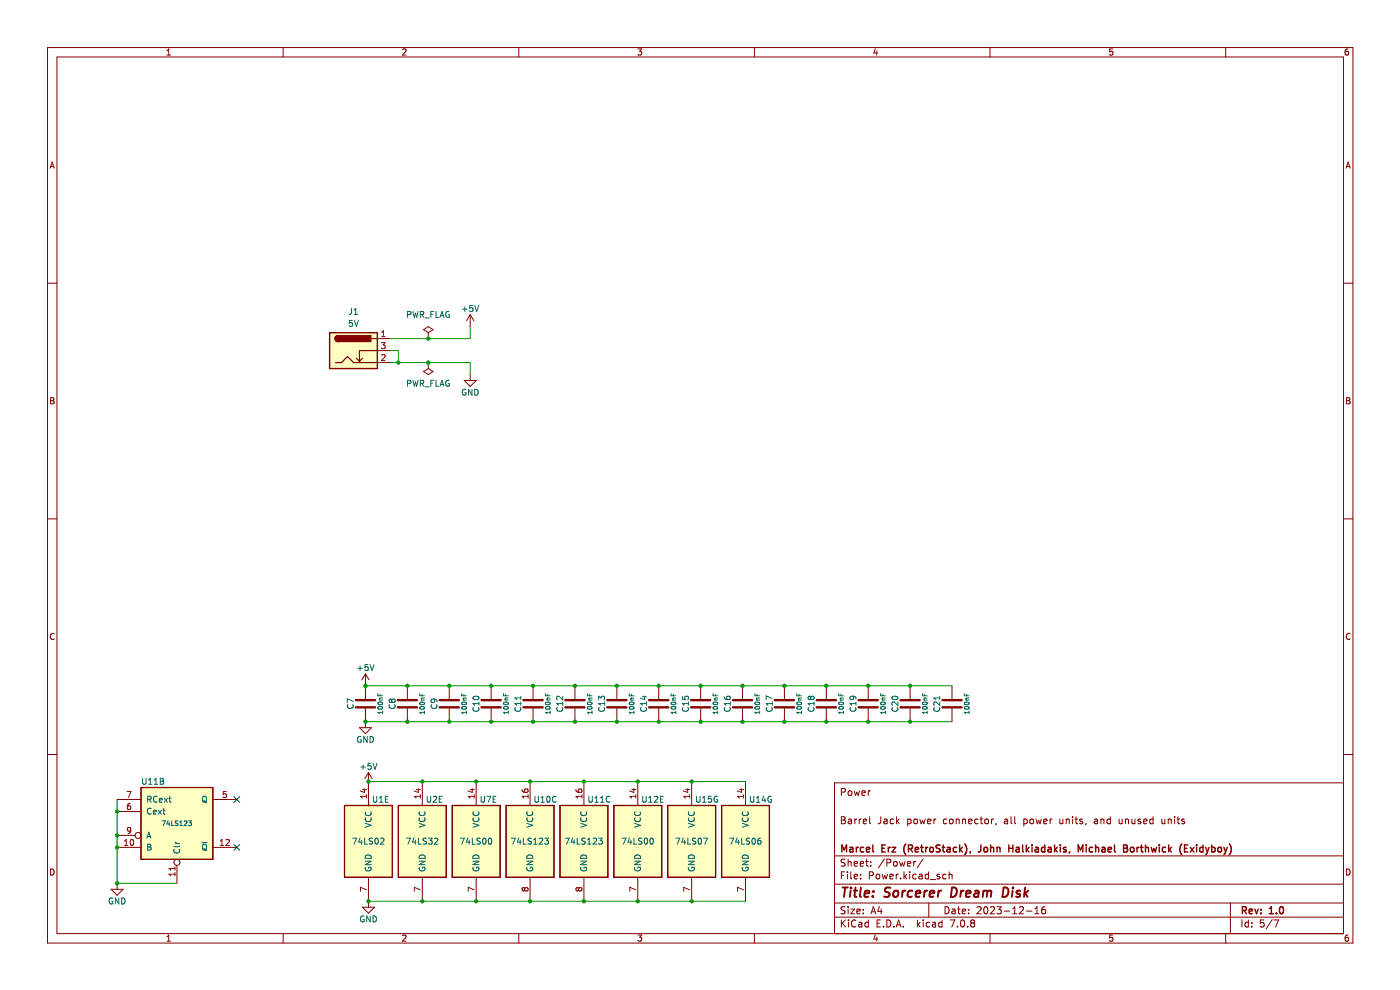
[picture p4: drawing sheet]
<svg xmlns="http://www.w3.org/2000/svg" width="297mm" height="210mm" viewBox="0 0 297 210" stroke-linecap="round" stroke-linejoin="round" font-family="sans-serif">
<g fill="none" stroke="#840000" stroke-width=".21">
<path d="M10.1 10.1h276.9v189.9h-276.9zM12.1 12.1h272.9v185.9h-272.9zM35.4 11.7h.8M35.4 10.8l.4-.4v1.3M60.1 10.1v2M85.4 10.5l.5-.1 .2 .4-.8 .9h.8M110.1 10.1v2M135.3 10.4h.8l-.4 .5 .4 .1v.6l-.2 .1-.6-.1M160 10.1v2M185.7 10.3l-.3 .9h.8M186 10.8v.9M210 10.1v2"/>
<path d="M236 10.4h-.6v.6l.6-.1v.7l-.1 .1-.5-.1M260 10.1v2M286 10.4h-.4l-.2 .3v.7l.2 .3 .4-.1v-.7h-.4l-.2 .2M10.6 35.7l.5-1.3 .4 1.3M10.8 35.3h.6M285.6 35.7l.4-1.3 .4 1.3M285.7 35.3h.6M10.1 60.1h2M285 60.1h2M10.7 84.4h.5l.2 .2-.2 .4 .2 .1 .1 .3-.3 .3h-.5zM10.7 85h.5M285.7 84.4h.4l.3 .2-.3 .4 .3 .1v.3l-.2 .3h-.5z"/>
<path d="M285.7 85h.4M10.1 110.1h2M285 110.1h2M11.5 134.5a.58 .58 0 0 0-.8 .5 .58 .58 0 0 0 .8 .5M286.4 134.5a.58 .58 0 0 0-.8 .5 .58 .58 0 0 0 .8 .5M10.1 160.1h2M178.5 168h.7l.2-.3-.1-.3-.8-.2v1.5M178.5 173.2h.5l.3 .3-.3 .5 .3 .1 .1 .4-.3 .2h-.6zM178.5 174h.5M180 173.8h.6v.9M180 167.9l.2-.2 .4 .2 .1 .6-.1 .2h-.4l-.2-.1zM180.6 174.1l-.5 .1-.2 .2 .2 .3h.5"/>
<path d="M181.2 167.7l.3 1 .3-.7 .3 .7 .2-1M181.3 173.7v1M181.8 173.7l-.5 .3M182.3 173.7v1M182.7 173.7l-.4 .3M182.8 168.2l.8-.1-.1-.3-.4-.1-.3 .3 .1 .7h.6M183.1 174.2l.7-.1v-.3l-.5-.1-.2 .3 .1 .7h.6M184.2 167.7v1M184.5 173.2v1.3l.2 .2M184.6 167.7l-.4 .3M186.8 173.2v1.3l-.5 .2M187.6 173.8h.5l.1 .9"/>
<path d="M188.2 174.1l-.5 .1-.2 .2 .2 .3h.5M189.6 173.8l-.5-.1-.3 .3 .2 .7h.6M190.2 173.2v1.5M190.3 174.2l.5 .5M190.8 173.7l-.6 .6M192.6 173.8l.4-.1 .3 .3-.2 .7h-.5M192.6 173.7v1.5M193.9 173.9l.2-.2 .5 .2v.6l-.1 .2h-.4l-.2-.1zM195.1 173.7l.3 1 .3-.7 .3 .7 .3-1M196.8 174.2l.7-.1-.1-.3-.4-.1-.2 .3v.7h.6M198.1 173.7v1M198.6 173.7l-.5 .3"/>
<path d="M200.8 173.8l-.4-.1-.3 .3 .2 .7h.5M201.5 173.9l.2-.2 .4 .2 .1 .6-.1 .2h-.4l-.2-.1zM202.8 173.9l.3-.2 .3 .1 .1 .9M202.8 173.7v1M204.2 173.9l.2-.2 .4 .1v.9M204.2 173.7v1M205.5 174.2l.7-.1-.1-.3-.4-.1-.2 .3 .1 .7h.5M207.5 173.8l-.4-.1-.3 .3 .1 .7h.6M207.9 173.7h.6M208.1 173.2v1.3l.4 .2M209.1 173.8l.3-.1 .3 .3v.5l-.3 .2h-.3l-.2-.2zM210.3 173.7v1"/>
<path d="M210.8 173.7l-.5 .3M211.3 174.7l-.1 .3M213.1 173.8h.6l.1 .9M213.8 174.1l-.5 .1-.2 .2 .2 .3h.5M214.5 173.2v1.3l.2 .2M215.3 173.2v1.3l.2 .2M217.2 173.8l.4-.1 .3 .3-.1 .7h-.6M217.2 173.7v1.5M218.6 173.8l.4-.1 .3 .3v.5l-.3 .2h-.4l-.1-.2zM219.8 173.7l.3 1 .2-.7 .3 .7 .3-1M221.4 174.2l.7-.1v-.3l-.5-.1-.2 .3 .1 .7h.6M222.8 173.7v1"/>
<path d="M223.2 173.7l-.4 .3M224.8 173.7l.1 1h.4l.2-.1M225.5 173.7v1M226.2 173.9l.2-.2 .4 .1v.9M226.2 173.7v1M227.6 173.2v.2M227.6 173.7v1M228.1 173.7h.5M228.3 173.2v1.3l.3 .2M229.6 173.8l-.3-.1-.2 .3v.2l.5 .1v.4h-.5M230.4 174.7l-.1 .3M232.2 173.8h.6v.9"/>
<path d="M232.8 174.1l-.5 .1-.2 .2 .2 .3h.5M233.6 173.9l.2-.2 .3 .1 .1 .9M233.6 173.7v1M235.5 173.8l-.4-.1-.3 .3 .2 .7h.5M235.5 173.2v1.5M237.4 173.7l.1 1h.3l.2-.1M238 173.7v1M238.8 173.9l.2-.2 .3 .1 .1 .9M238.8 173.7v1M240.1 173.7l.1 1h.3l.3-.1M240.8 173.7v1M242 173.8l-.4-.1-.2 .3 .1 .2 .5 .1v.4h-.6"/>
<path d="M242.6 174.2l.7-.1v-.3l-.5-.1-.2 .3 .1 .7h.6M244.6 173.8l-.4-.1-.3 .3 .1 .7h.6M244.6 173.2v1.5M246.5 173.7v1h.4l.2-.1M247.1 173.7v1M247.8 173.9l.2-.2 .4 .1 .1 .9M247.8 173.7v1M249.2 173.2v.2M249.2 173.7v1M249.7 173.7h.6M249.9 173.2v1.3l.4 .2M251.3 173.8l-.4-.1-.2 .3 .1 .2 .5 .1v.4h-.6"/>
<path d="M285 166.1h-108v31.9M285 160.1h2M10.7 184.3a.66 .66 0 0 1 .8 .7 .66 .66 0 0 1-.8 .6zM35.4 198.7l.4-.4v1.3M35.4 199.6h.8M60.1 198v2M85.4 198.5l.5-.2 .2 .4-.8 .9h.8M110.1 198v2M135.3 198.3h.8l-.4 .5 .4 .2v.5l-.2 .1-.6-.1M160 198v2M177 194.5h108M177 191.5h108"/>
<path d="M177 187.6h108M177 181.6h108M178.5 185.7h.5M178.5 195.1v1.5M178.7 195.8l.7 .8M179.2 184.9h-.7v1.5M179.3 192.4l-.6-.1-.2 .2v.4l.6 .3 .2 .3-.3 .3h-.6M179.3 182.3l-.6-.1-.2 .2v.4l.6 .3 .2 .4-.3 .2h-.6M179.4 195.1l-.9 .9M179.8 184.9v.2M179.8 185.4v1M179.9 182.9l.2-.2 .4 .1 .1 .9"/>
<path d="M179.9 182.2v1.5M179.9 192.3v.2M179.9 192.8v1M180 195.1v.2M180 195.6v1M180.5 192.8h.8l-.8 1h.8M180.5 184.9v1.3l.2 .2M181.2 183.2l.7-.1-.1-.3-.4-.1-.2 .3 .1 .7h.5M181.2 185.9l.7-.1-.1-.3-.4-.1-.2 .3 .1 .7h.5M181.6 195.3a.71 .71 0 0 0-1 .5 .71 .71 0 0 0 .7 .8l.3-.1M181.8 193.3l.7-.1-.1-.3-.4-.1-.2 .2v.8h.6M182.2 195.7h.6v.9"/>
<path d="M182.5 183.2l.7-.1-.1-.3-.4-.1-.2 .3 .1 .7h.5M182.6 186.3v.1M182.6 185.5v.2M182.8 196l-.5 .1-.2 .2 .2 .3h.5M183.1 193.7v.1M183.1 192.9v.1M183.6 182.7h.6M183.8 182.2v1.3l.4 .2M184.2 195.7l-.4-.1-.3 .3 .1 .7h.6M184.2 195.1v1.5M184.4 185.7h.7l.2-.3-.1-.3-.8-.2v1.5M184.7 183.6v.1"/>
<path d="M184.7 182.8v.2M184.8 193.8l.5-1.5 .5 1.5M184.9 193.4h.7M185.7 198.3l-.3 .9h.8M185.9 185.6l.2-.2 .5 .2v.6l-.1 .2h-.4l-.2-.1zM186 198.8v.8M186.1 195.8h.5M186.6 192.3l-.4 1h.9M186.8 195.1h-.7v1.5h.7M186.9 192.8v1M187.1 185.4l.3 1 .3-.7 .3 .7 .3-1M187.4 196.5v.1"/>
<path d="M187.6 182.2l-1.3 1.9M188.1 195.1a.76 .76 0 0 1 .9 .8 .76 .76 0 0 1-.9 .7zM188.1 183h.7l.2-.3-.1-.3-.8-.2v1.5M188.8 185.9l.7-.1-.1-.3-.4-.1-.2 .3v.7h.6M189.6 196.5v.1M189.6 182.9l.2-.2 .5 .2v.6l-.1 .2h-.4l-.2-.1zM190.1 196.6l.5-1.5 .5 1.5M190.1 185.4v1M190.3 196.2h.7M190.6 185.4l-.5 .3M190.8 182.7l.3 1 .3-.7 .3 .7 .3-1M191.1 186.3v.1"/>
<path d="M191.6 196.5v.1M191.8 184.9v1.5M191.9 185.9l.4 .5M192.3 185.4l-.5 .6M192.5 183.2l.7-.1-.1-.3-.4-.1-.2 .3 .1 .7h.5M193 184.9v.2M193 185.4v1M193.8 182.7v1M194.3 182.7l-.5 .3M194.3 185.5l-.4-.1-.3 .3 .2 .7h.5M194.6 195.1v1.5M194.8 196.1l.4 .5"/>
<path d="M195 185.5h.6v.9M195.2 195.6l-.6 .6M195.6 185.8l-.5 .1-.2 .2 .2 .3h.5M195.8 182.2l-1.2 1.9M195.8 195.1v.2M195.8 195.6v1M197 185.5l-.4-.1-.3 .3 .1 .7h.6M197 184.9v1.5M197 191.5v3M197.2 195.7l-.4-.1-.3 .3 .1 .7h.6M197.3 186.6h1.2M197.8 195.7h.6l.1 .9"/>
<path d="M198.5 196l-.5 .1-.2 .2 .2 .3h.5M199.3 185.5l-.3-.1-.2 .3v.2l.5 .1v.4h-.5M199.8 195.7l-.4-.1-.3 .3 .2 .7h.5M199.8 195.1v1.5M200.5 192.3a.76 .76 0 0 1 .9 .8 .76 .76 0 0 1-.9 .7zM200.7 185.5l-.4-.1-.3 .3 .1 .7h.6M201.3 184.9v1.5M201.3 185.6l.3-.2 .3 .1 .1 .9M201.6 195.1h1l-.7 1.5M202 192.9h.6v.9M202.6 193.2l-.5 .1-.2 .2 .2 .3h.5M203.1 192.8h.6"/>
<path d="M203.1 196.5v.1M203.3 192.3v1.3l.4 .2M203.9 195.3l.2-.2a.8 .8 0 0 1 .5 .8 .8 .8 0 0 1-.5 .7l-.3-.5zM204.1 193.3l.7-.1v-.3l-.5-.1-.2 .2 .1 .8h.6M205.3 196.5v.1M205.5 193.7v.1M205.5 192.9v.1M206.2 195.8l-.3 .3 .1 .4 .2 .1h.4l.2-.3-.1-.4-.2-.1M206.2 195.8l-.3-.3 .3-.4 .4 .1 .2 .2-.3 .4M206.2 195.8h.3M207.3 192.5l.5-.2 .3 .5-.9 1h.9M208.8 192.5l.3-.2a.8 .8 0 0 1 .5 .8 .8 .8 0 0 1-.5 .7l-.4-.5z"/>
<path d="M210 198v2M210.1 192.5l.6-.2 .3 .5-.9 1h.9M211.5 192.3h.9l-.5 .6 .4 .1v.7l-.2 .1-.6-.1M213.1 193.3h1.1M214.8 193.8h.9M214.8 192.8l.5-.5v1.5M216.3 192.5l.5-.2 .3 .5-.9 1h.9M217.8 193.3h1.1M219.6 193.8h.8M219.6 192.8l.4-.5v1.5M221.7 192.3l-.4 .1a1.01 1.01 0 0 0 0 1.4l.5-.1v-.5l-.2-.3-.5 .1-.1 .2M236 198.3h-.6v.7l.6-.1v.6l-.1 .1-.5-.1"/>
<path d="M260 198v2M261 191.5v6.5M263.5 195.1v1.5M264.8 195.7l-.4-.1-.3 .3 .2 .7h.5M264.8 195.1v1.5M265.5 196.5v.1M265.5 195.7v.1M268.1 195.1h-.7l-.1 .7 .2-.1 .5 .1 .2 .2-.1 .5-.2 .1-.6-.1M269.9 195.1l-1.3 1.9M270.3 195.1h1l-.7 1.5M285.7 184.3a.66 .66 0 0 1 .7 .7 .66 .66 0 0 1-.7 .6zM286 198.3l-.4 .1-.2 .3v.7l.2 .2 .4-.1v-.6l-.4-.1-.2 .3"/>
</g>
<g fill="none" stroke="#840000" stroke-width=".3">
<path d="M180.3 179.8h.6v.9M181.7 179.7v1M182.1 179.7l-.4 .3M183.2 179.8l-.4-.1-.3 .3 .2 .7h.5M185.2 179.2v1.3l.2 .2M187.1 179.9h.5M187.8 179.2h-.7v1.5h.7M188.4 179.7v1M188.9 179.7l-.5 .3M189.2 179.7h.8l-.8 1h.8M192.2 179a1.72 1.72 0 0 0 0 2.3M195.3 179.7h.6"/>
<path d="M195.5 179.2v1.3l.4 .2M196.4 179.7v1M196.8 179.7l-.4 .3M197.3 179.9l.2-.2 .4 .2 .1 .5-.1 .3h-.4l-.2-.1zM199.4 179.3l-.5-.1-.2 .2v.4l.6 .3 .1 .3-.2 .3h-.6M199.9 179.7h.5M200.1 179.2v1.3l.3 .2M200.9 179.8h.6l.1 .9M202.9 179.8l-.4-.1-.3 .3 .2 .7h.5M203.6 179.2v1.5M204.2 179.7l-.6 .6M204.7 179a1.72 1.72 0 0 1 0 2.3"/>
<path d="M208.1 179.2l-.1 1.3-.5 .2M208.8 179.9l.2-.2 .4 .2 .1 .5-.1 .3h-.4l-.2-.1zM210.2 179.9l.2-.2 .3 .1 .1 .9M210.2 179.2v1.5M211.5 179.9l.2-.2 .4 .1 .1 .9M211.5 179.7v1M214 179.9h.9M214 179.2v1.5M214.9 179.2v1.5M215.6 179.8h.6v.9M216.9 179.2v1.3l.3 .2M217.7 179.2v1.5"/>
<path d="M218.3 179.7l-.6 .6M218.9 179.2v.2M218.9 179.7v1M219.7 179.8h.5l.1 .9M221.7 179.8l-.5-.1-.3 .3 .2 .7h.6M221.7 179.2v1.5M222.4 179.8h.5l.1 .9M223.7 179.2v1.5M224.3 179.7l-.6 .6M224.9 179.2v.2M224.9 179.7v1M226.2 179.8l-.4-.1-.2 .2 .1 .3 .5 .1v.4h-.6"/>
<path d="M230.4 179.2v.2M230.4 179.7v1M231.8 179.8l-.4-.1-.3 .3 .1 .7h.6M232.4 179.9l.2-.2 .4 .1 .1 .9M232.4 179.2v1.5M233.8 179.8h.6v.9M236.4 179.2v1.3l.2 .2M238.4 179.2h.5l.2 .3-.2 .4 .2 .2 .1 .3-.3 .3h-.5zM238.4 179.9h.5M239.9 179.9l.2-.2 .4 .2 .1 .5-.2 .3h-.3l-.2-.1zM241.2 179.7v1M241.6 179.7l-.4 .3"/>
<path d="M241.9 179.7h.6M242.1 179.2v1.3l.4 .2M243 179.9l.2-.2 .4 .1v.9M243 179.2v1.5M244.2 179.7l.3 1 .3-.7 .3 .7 .3-1M245.9 179.2v.2M245.9 179.7v1M247.3 179.8l-.4-.1-.3 .3 .1 .7h.6M247.9 179.2v1.5M248.5 179.7l-.6 .6M250.7 179a1.72 1.72 0 0 0 0 2.3M251.3 179.9h.5"/>
<path d="M252 179.2h-.7v1.5h.7M252.5 179.7l.8 1M253.3 179.7l-.8 1M253.9 179.2v.2M253.9 179.7v1M255.2 179.8l-.4-.1-.3 .3 .1 .7h.6M255.2 179.2v1.5M255.8 179.7l.3 1M256.5 179.7l-.4 1M257.1 179.8l.4-.1 .3 .3-.2 .7h-.5M257.1 179.2v1.5M258.4 179.9l.2-.2 .5 .2v.5l-.1 .3h-.4l-.2-.1z"/>
<path d="M259.6 179.7l.4 1M260.4 179.7l-.4 1M260.8 179a1.72 1.72 0 0 1 0 2.3M178.6 180.7v-1.5l.5 1.1 .5-1.1v1.5M180.9 180.1l-.5 .1-.2 .2 .2 .3h.5M183.8 180.2l.7-.1-.1-.3-.4-.1-.2 .2 .1 .8h.5M192.7 180l.7-.1 .2-.2-.1-.3-.8-.2v1.5M193.1 180l.5 .7M194.2 180.2l.7-.1-.1-.3-.4-.1-.2 .2v.8h.6M201.6 180.1l-.5 .1-.2 .2 .2 .3h.5M203.7 180.2l.5 .5M205.9 180.7l-.2 .2"/>
<path d="M216.2 180.1l-.5 .1-.2 .2 .2 .3h.5M217.9 180.2l.4 .5M220.3 180.1l-.5 .1-.2 .2 .2 .3h.5M223 180.1l-.5 .1-.2 .2 .2 .3h.5M223.9 180.2l.4 .5M226.9 180.7l-.1 .2M228.7 180.7v-1.5l.5 1.1 .5-1.1v1.5M234.4 180.1l-.5 .1-.2 .2 .2 .3h.5M235.1 180.2l.7-.1-.1-.3-.4-.1-.2 .2v.8h.6M248.1 180.2l.4 .5M256.1 180.7l-.3 .5M260 180.7l-.4 .5"/>
<path d="M263.6 193.1l.7-.1 .1-.2v-.3l-.8-.2v1.5M263.9 193.1l.5 .7M265 193.3l.7-.1-.1-.3-.4-.1-.2 .2 .1 .8h.5M266.2 192.8l.4 1 .3-1M267.5 193.7v.1M267.5 192.9v.1M269.3 193.8h.8M269.3 192.8l.4-.5v1.5M270.8 193.7v.1M271.6 192.5l.2-.2a.8 .8 0 0 1 .5 .8 .8 .8 0 0 1-.5 .7l-.4-.5z"/>
</g>
<g fill="none" stroke="#840000" stroke-width=".4">
<path d="M178.7 188.3h1.2M179.3 188.3l-.2 2M180.5 188.9l-.2 1.4M180.5 188.3v.1M181.1 188.9h.8M181.5 188.3l-.2 1.7v.2l.4 .1M182.6 188.3l-.2 1.7 .3 .3M183.4 189.6l1-.2-.1-.4h-.7l-.2 1 .2 .3 .6-.1M185.2 190.1l-.1 .2M185.3 189v.2M188.9 188.3a.85 .85 0 0 0-1.1 .1v.6l.9 .5-.1 .6a.85 .85 0 0 1-1.1 .1M189.7 189.1l.1-.1a.5 .5 0 0 1 .8 .3l-.1 .6-.2 .3a.5 .5 0 0 1-.8-.3z"/>
<path d="M191.5 188.9l-.2 1.4M192.1 188.9l-.4 .1-.2 .3M193.6 189a.66 .66 0 0 0-1 .3l-.1 .6 .2 .3h.7M194.3 189.6l.9-.2v-.4h-.8l-.2 1 .3 .3 .6-.1M196.2 188.9l-.2 1.4M196.7 188.9l-.4 .1-.2 .3M197.2 189.6l1-.2v-.4h-.8l-.2 1 .2 .3 .6-.1M199.1 188.9l-.1 1.4M199.7 188.9l-.4 .1-.2 .3M202 188.3a.96 .96 0 0 1 1 .5 .96 .96 0 0 1-.3 1.2l-.5 .3h-.5zM203.9 188.9l-.2 1.4M204.4 188.9l-.3 .1-.3 .3"/>
<path d="M204.9 189.6l1-.2v-.4h-.8l-.2 1 .2 .3 .6-.1M206.8 189h.8l-.1 1.3M207.6 189.4l-.7 .1a.4 .4 0 0 0-.3 .3 .4 .4 0 0 0 .3 .5l.6-.1M208.6 189.1l.6-.2 .3 .3M208.6 188.9l-.1 1.4M209.5 189.2a.5 .5 0 0 1 .7-.2v1.3M209.5 189.2l-.2 1.1M212.9 188.3a.96 .96 0 0 1 1 .5 .96 .96 0 0 1-.3 1.2l-.5 .3h-.4zM214.8 188.9l-.1 1.4M214.9 188.3v.1M216.4 189a.49 .49 0 0 0-.8 .3l.1 .2 .7 .2v.3l-.3 .3-.6-.1M217.5 188.3l-.3 2"/>
<path d="M217.5 189.5l.5 .8M218.2 188.9l-.9 .8"/>
</g>
<path d="M69.9 70.6h10.2v7.6h-10.2z" fill-rule="evenodd" fill="#ffffc2"/>
<path d="M69.9 70.6h10.2v7.6h-10.2z" fill="none" stroke="#840000" stroke-width=".25"/>
<path d="M29.9 167.1h15.3v15.2h-15.3z" fill-rule="evenodd" fill="#ffffc2"/>
<path d="M29.9 167.1h15.3v15.2h-15.3z" fill="none" stroke="#840000" stroke-width=".25"/>
<path d="M95.9 170.9h10.2v15.2h-10.2z" fill-rule="evenodd" fill="#ffffc2"/>
<path d="M95.9 170.9h10.2v15.2h-10.2z" fill="none" stroke="#840000" stroke-width=".25"/>
<path d="M107.4 170.9h10.1v15.2h-10.1z" fill-rule="evenodd" fill="#ffffc2"/>
<path d="M107.4 170.9h10.1v15.2h-10.1z" fill="none" stroke="#840000" stroke-width=".25"/>
<path d="M73.1 170.9h10.1v15.2h-10.1z" fill-rule="evenodd" fill="#ffffc2"/>
<path d="M73.1 170.9h10.1v15.2h-10.1z" fill="none" stroke="#840000" stroke-width=".25"/>
<path d="M84.5 170.9h10.2v15.2h-10.2z" fill-rule="evenodd" fill="#ffffc2"/>
<path d="M84.5 170.9h10.2v15.2h-10.2z" fill="none" stroke="#840000" stroke-width=".25"/>
<path d="M118.8 170.9h10.2v15.2h-10.2z" fill-rule="evenodd" fill="#ffffc2"/>
<path d="M118.8 170.9h10.2v15.2h-10.2z" fill="none" stroke="#840000" stroke-width=".25"/>
<path d="M130.2 170.9h10.2v15.2h-10.2z" fill-rule="evenodd" fill="#ffffc2"/>
<path d="M130.2 170.9h10.2v15.2h-10.2z" fill="none" stroke="#840000" stroke-width=".25"/>
<path d="M153.1 170.9h10.1v15.2h-10.1z" fill-rule="evenodd" fill="#ffffc2"/>
<path d="M153.1 170.9h10.1v15.2h-10.1z" fill="none" stroke="#840000" stroke-width=".25"/>
<path d="M141.7 170.9h10.1v15.2h-10.1z" fill-rule="evenodd" fill="#ffffc2"/>
<path d="M69.9 70.6h10.2v7.6h-10.2zM71.7 71.2a.63 .63 0 0 0-.6 .6 .63 .63 0 0 0 .6 .7M141.6 170.9h10.2v15.2h-10.2z" fill="none" stroke="#840000" stroke-width=".25"/>
<path d="M49.6 179.1l1.2 1.3M49.6 169l1.2 1.2M50.8 179.1l-1.2 1.3M50.8 169l-1.2 1.2" fill="none" stroke="#000084" stroke-width=".21"/>
<path d="M82.6 76.9h17.2v2.5M82.6 74.4h1.9v2.5M99.8 69.3v2.5h-17.2M77.5 153.1h124.5M77.5 145.5h124.5M24.8 169.6v17.8h12.7M158.2 165.8h-80v.6M78.2 191.2h80" fill="none" stroke="#009600" stroke-width=".21"/>
<path d="M75.5 148.5h4.1M75.5 150h4.1M84.4 148.5h4.1M84.4 150h4.1M93.3 148.5h4M93.3 150h4" fill="none" stroke="#840000" stroke-width=".51"/>
<g fill="none" stroke="#840000" stroke-width=".21">
<path d="M89.8 78.8l1.1-.6 1 .6-1 .6zM89.8 69.9l1.1-.6 1 .6-1 .7zM90.9 76.9h.1M90.9 71.8h.1M90.9 70.6v1.2M90.9 76.9v1.3M99.8 66.7v2.6M99.8 79.4v1.3M99.8 66.7l-.8 1.3M99.8 66.7l.7 1.3M98.5 80.7h2.5l-1.2 1.3zM77.5 142.9l-.7 1.3"/>
<path d="M77.5 142.9v5.4M77.5 150.3v2.8M77.5 142.9l.8 1.3M86.4 145.5v2.8M86.4 150.3v2.8M95.3 145.5v2.8M95.3 150.3v2.8"/>
</g>
<g fill="none" stroke="#006464" stroke-width=".21">
<path d="M86.4 66.7h.7v-.5l-.7-.1v1.2M87.6 66.1l.3 1.2 .2-.9 .3 .9 .3-1.2M89.2 66.7h.6v-.5l-.6-.1v1.2M89.5 66.7l.4 .6M90.1 67.4h1M91.4 66.7h.4M92 66.1h-.6v1.2M92.5 66.1v1.2h.6M93.3 67.3l.5-1.2 .4 1.2M93.5 67h.6M95.3 66.1a.58 .58 0 0 0-.8 .6 .58 .58 0 0 0 .8 .5v-.4h-.2M98.1 65.6h1"/>
<path d="M98.6 65.1v1M100.3 64.8h-.6l-.1 .6 .6-.1 .1 .6-.2 .2-.5-.2M100.7 64.8l.4 1.3 .5-1.3M86.4 81.3h.7v-.5l-.7-.1v1.2M87.6 80.7l.3 1.2 .2-.9 .3 .9 .3-1.2M89.2 81.3h.6v-.5l-.6-.1v1.2M89.5 81.3l.4 .6M90.1 82.1h1M91.4 81.3h.4M92 80.7h-.6v1.2M92.5 80.7v1.2h.6M93.3 81.9l.5-1.2 .4 1.2"/>
<path d="M93.5 81.6h.6M95.3 80.7a.58 .58 0 0 0-.8 .6 .58 .58 0 0 0 .8 .5v-.4h-.2M98.8 82.6a.58 .58 0 0 0-.8 .6 .58 .58 0 0 0 .8 .5v-.4h-.2M100.1 82.6v1.2l-.7-1.2v1.2M100.7 82.6a.64 .64 0 0 1 .8 .6 .64 .64 0 0 1-.8 .6zM73.8 149.5a.56 .56 0 0 0 .5 .8 .56 .56 0 0 0 .5-.8M74.9 148.8l-1.2-.6v.9M75.9 141.8h1M76.4 141.3v.9M78.1 141h-.6l-.1 .6 .6-.1 .1 .6-.2 .1-.5-.1M78.5 141l.4 1.2 .4-1.2M80.2 147.1v.5h1"/>
<path d="M80.2 149.1a.49 .49 0 0 1 .6-.3 .49 .49 0 0 1 .3 .5 .49 .49 0 0 1-.6 .3 .49 .49 0 0 1-.3-.5zM80.3 150a.48 .48 0 0 1 .5-.2 .48 .48 0 0 1 .3 .5 .49 .49 0 0 1-.6 .2 .49 .49 0 0 1-.3-.5zM80.5 148.5h.7M80.6 147.3v.3M81.2 151.1h-1l.2 .3M81.2 148.1h-.7l.1 .4M81.2 150.8v.6M82.7 149.5a.56 .56 0 0 0 .5 .8 .56 .56 0 0 0 .5-.8M83.1 148.5l-.2-.2-.3 .2v.3l.2 .2 .3-.2M83.1 148.5l.2-.2h.3l.2 .2v.4l-.2 .1-.4-.1-.1-.1M83.1 148.5v.3M89 147.1v.5h1"/>
<path d="M89.1 150a.49 .49 0 0 1 .6-.2 .49 .49 0 0 1 .3 .5 .49 .49 0 0 1-.6 .2 .49 .49 0 0 1-.3-.5zM89.1 149.1a.49 .49 0 0 1 .6-.3 .49 .49 0 0 1 .3 .5 .49 .49 0 0 1-.6 .3 .49 .49 0 0 1-.3-.5zM89.4 148.5h.6M89.5 147.3v.3M90 151.1h-1l.3 .3M90 148.1h-.6l.1 .4M90 150.8v.6M91.6 149.5a.56 .56 0 0 0 .5 .8 .56 .56 0 0 0 .5-.8M92 148.3l.2 .2v.4h-.6l-.2-.4 .3-.2h.7l.3 .2v.4M97.9 147.1v.5h1M98 150a.49 .49 0 0 1 .5-.2 .49 .49 0 0 1 .4 .5 .49 .49 0 0 1-.6 .2 .49 .49 0 0 1-.3-.5zM98 149.1a.49 .49 0 0 1 .5-.3 .49 .49 0 0 1 .4 .5 .49 .49 0 0 1-.6 .3 .49 .49 0 0 1-.3-.5z"/>
<path d="M98.3 148.5h.6M98.4 147.3v.3M98.9 150.8v.6M98.9 151.1h-1l.3 .3M98.9 148.1h-.6l.1 .4"/>
</g>
<path d="M71.2 71.4l.5-.2v1.3a.63 .63 0 0 1-.6-.4 .63 .63 0 0 1 .1-.7z" fill-rule="evenodd" fill="#840000"/>
<path d="M71.2 76.9h1.3l1.2-1.3 1.3 1.3h5.1M71.7 71.2a.63 .63 0 0 0-.6 .6 .63 .63 0 0 0 .6 .7M75.6 76l.7 .7M76.9 76l-.6 .7M78.8 71.8h1.3M80.1 74.4h-3.8v2.3" fill="none" stroke="#840000" stroke-width=".25"/>
<path d="M71.7 71.2h7v1.3h-7z" fill-rule="evenodd" fill="#840000"/>
<path d="M71.7 71.2h7v1.3h-7zM29.9 167.1h15.3v15.2h-15.3zM73.1 170.9h10.1v15.2h-10.1zM84.5 170.9h10.2v15.2h-10.2zM95.9 170.9h10.2v15.2h-10.2zM107.4 170.9h10.1v15.2h-10.1zM118.8 170.9h10.2v15.2h-10.2zM130.2 170.9h10.2v15.2h-10.2zM141.6 170.9h10.2v15.2h-10.2zM153.1 170.9h10.1v15.2h-10.1z" fill="none" stroke="#840000" stroke-width=".25"/>
<g fill="none" stroke="#840000" stroke-width=".21">
<path d="M80.1 71.8h2.5M80.1 76.9h2.5M80.1 74.4h2.5M76.3 154.4h2.5l-1.3 1.2zM77.5 153.1v1.3M104.2 145.5v2.8M104.2 150.3v2.8M113.1 145.5v2.8M113.1 150.3v2.8M122 145.5v2.8M122 150.3v2.8M130.9 145.5v2.8"/>
<path d="M130.9 150.3v2.8M139.7 145.5v2.8M139.7 150.3v2.8M148.6 145.5v2.8M148.6 150.3v2.8M157.5 145.5v2.8M157.5 150.3v2.8M166.4 145.5v2.8M166.4 150.3v2.8M175.3 145.5v2.8M175.3 150.3v2.8M184.2 145.5v2.8"/>
<path d="M184.2 150.3v2.8M193.1 145.5v2.8M193.1 150.3v2.8M202 145.5v2.8M202 150.3v2.8M24.8 179.8h5.1M24.8 169.6h5.1M24.8 172.1h5.1M24.8 177.2h3.8M45.2 179.8h5M45.2 169.6h5M78.2 163.9l-.8 1.2"/>
<path d="M78.2 163.9v7M78.2 163.9l.7 1.2M89.6 165.8v5.1M101 165.8v5.1M112.4 165.8v5.1M123.9 165.8v5.1M135.3 165.8v5.1M146.7 165.8v5.1M158.2 165.8v5.1M23.6 188.6h2.5l-1.3 1.3zM24.8 187.4v1.2M37.5 183.6v3.8"/>
<path d="M76.9 192.4h2.5l-1.2 1.3zM78.2 186.1v6.3M89.6 186.1v5.1M101 186.1v5.1M112.4 186.1v5.1M123.9 186.1v5.1M135.3 186.1v5.1M146.7 186.1v5.1M158.2 186.1v5.1"/>
<circle cx="29.3" cy="177.2" r=".63"/>
<circle cx="37.5" cy="182.9" r=".63"/>
</g>
<g fill="none" stroke="#a90000" stroke-width=".21">
<path d="M80.9 72.7h.8l-.4 .5 .3 .1v.5l-.1 .1-.6-.1M81 71.4h.7M81 70.5l.3-.4v1.3M81 75.3l.5-.1 .2 .4-.8 .9h.8M26.4 179.3h.7M26.4 178.4l.4-.3v1.2M27 167.9h.8l-.5 1.3M27.6 170.4l-.3 .1-.2 .2-.1 .8 .3 .2 .4-.1-.1-.6-.3-.1-.3 .3M27.7 178.2l.2-.1a.68 .68 0 0 1 .5 .6 .68 .68 0 0 1-.5 .6l-.3-.5zM27.7 176.1l-.2 .2-.4-.1v-.6l.4-.1 .2 .3v.7l-.2 .2-.4 .1M46.7 179.3h.8M46.7 178.4l.4-.3v1.2"/>
<path d="M47.9 178.2l.5-.1 .3 .3-.8 .9h.8M48 167.9h-.6l-.1 .6 .6-.1 .1 .7-.2 .1-.5-.1M76.9 167.5h.8M77.3 167.3v.8l-.9-.3M77.7 168.9h-1.2l.3 .4M77.7 168.6v.7M88.3 167.5h.9M88.8 167.3v.8l-1-.3M89.2 168.9h-1.3l.4 .4M89.2 168.6v.7M99.8 167.5h.8M100.2 167.3v.8l-.9-.3"/>
<path d="M100.6 168.6v.7M100.6 168.9h-1.3l.4 .4M110.8 167.5v.3l.3 .2 .7 .1 .2-.3-.1-.4-.6 .1-.1 .3 .3 .3M112 168.9h-1.2l.3 .4M112 168.6v.7M122.2 167.5v.3l.3 .2 .7 .1 .3-.3-.2-.4-.6 .1v.3l.2 .3M123.5 168.9h-1.3l.4 .4M123.5 168.6v.7M134 167.5h.9M134.5 167.3v.8l-.9-.3M134.9 168.9h-1.3l.4 .4M134.9 168.6v.7"/>
<path d="M145.5 167.5h.8M145.9 167.3v.8l-.9-.3M146.3 168.9h-1.3l.4 .4M146.3 168.6v.7M156.9 167.5h.8M157.3 167.3v.8l-.9-.3M157.7 168.9h-1.2l.3 .4M157.7 168.6v.7M37.1 183.9v.7M37.1 185.1v.7M37.1 185.4h-1.3l.4 .4M37.1 184.2h-1.3l.4 .4"/>
<path d="M77.7 188.8l-1.2-.6v.9M89.2 188.8l-1.3-.6v.9M100.6 188.8l-1.3-.6v.9M111.3 188.5l.2-.2h.4l.1 .2v.4l-.2 .1-.4-.1-.1-.1M111.3 188.5l-.2-.2-.3 .2v.3l.2 .2 .3-.2M111.3 188.5v.3M122.7 188.5l-.2-.2-.3 .2v.3l.2 .2 .3-.2M122.7 188.5l.3-.2h.3l.2 .2-.1 .4-.2 .1-.3-.1-.2-.1M122.7 188.5v.3M134.9 188.8l-1.3-.6v.9M146.3 188.8l-1.3-.6v.9M157.7 188.8l-1.2-.6v.9"/>
</g>
<g fill="none" stroke="#006464" stroke-width=".21">
<path d="M74.6 65.4l-.1 1.1-.4 .2M74.8 68h-.7v.6l.6-.1 .1 .6-.2 .1-.5-.1M75.1 66.7h.7M75.1 65.8l.4-.4v1.3M75.2 68l.4 1.2 .4-1.2M76.6 156.3a.58 .58 0 0 0-.8 .6 .58 .58 0 0 0 .8 .5v-.5h-.2M77.9 156.2v1.3l-.7-1.3v1.3M78.5 156.2a.64 .64 0 0 1 .7 .6 .64 .64 0 0 1-.7 .7zM100.4 147.9a.75 .75 0 0 1 1.2 .2 .72 .72 0 0 1-1.3-.1zM100.5 150.1a.56 .56 0 0 0 .5 .8 .56 .56 0 0 0 .5-.8M101.6 149.2h-1.3l.4 .4M101.6 148.9v.7"/>
<path d="M106.8 147.1v.5h1M106.9 149.1a.49 .49 0 0 1 .5-.3 .49 .49 0 0 1 .4 .5 .49 .49 0 0 1-.6 .3 .49 .49 0 0 1-.3-.5zM106.9 150a.48 .48 0 0 1 .6-.2 .48 .48 0 0 1 .3 .5 .49 .49 0 0 1-.6 .2 .49 .49 0 0 1-.3-.5zM107.2 148.5h.6M107.3 147.3v.3M107.8 151.1h-1l.3 .3M107.8 148.1h-.6l.1 .4M107.8 150.8v.6M109.3 150.1a.56 .56 0 0 0 .6 .8 .56 .56 0 0 0 .5-.8M110.5 149.2h-1.3l.4 .4M110.5 148h-1.3l.4 .4M110.5 147.7v.7"/>
<path d="M110.5 148.9v.7M115.7 147.1v.5h1M115.8 150a.49 .49 0 0 1 .5-.2 .49 .49 0 0 1 .4 .5 .49 .49 0 0 1-.6 .2 .49 .49 0 0 1-.3-.5zM115.8 149.1a.49 .49 0 0 1 .5-.3 .49 .49 0 0 1 .4 .5 .49 .49 0 0 1-.6 .3 .49 .49 0 0 1-.3-.5zM116 148.5h.7M116.2 147.3v.3M116.7 151.1h-1l.3 .3M116.7 148.1h-.6v.4M116.7 150.8v.6M118.2 150.1a.56 .56 0 0 0 .5 .8 .56 .56 0 0 0 .6-.8M119.4 149.2h-1.3l.4 .4M119.4 147.7v.8l-.9-.8-.4 .2 .1 .5"/>
<path d="M119.4 148.9v.7M124.6 147.1v.5h1M124.6 150a.49 .49 0 0 1 .6-.2 .49 .49 0 0 1 .4 .5 .49 .49 0 0 1-.6 .2 .49 .49 0 0 1-.4-.5zM124.6 149.1a.49 .49 0 0 1 .6-.3 .49 .49 0 0 1 .4 .5 .49 .49 0 0 1-.6 .3 .49 .49 0 0 1-.4-.5zM124.9 148.5h.7M125.1 147.3v.3M125.6 151.1h-1l.3 .3M125.6 148.1h-.6v.4M125.6 150.8v.6M127 148.5v-.8l.5 .4 .1-.4h.5l.2 .2-.2 .6M127.1 150.1a.56 .56 0 0 0 .5 .8 .56 .56 0 0 0 .5-.8M128.3 149.2h-1.3l.4 .4"/>
<path d="M128.3 148.9v.7M133.5 147.1v.5h1M133.6 150a.48 .48 0 0 1 .5-.2 .48 .48 0 0 1 .3 .5 .49 .49 0 0 1-.5 .2 .49 .49 0 0 1-.4-.5zM133.6 149a.48 .48 0 0 1 .5-.1 .48 .48 0 0 1 .3 .4 .49 .49 0 0 1-.5 .3 .49 .49 0 0 1-.4-.5zM133.8 148.5h.7M134 147.3v.3M134.5 151.1h-1l.3 .3M134.5 148.1h-.6v.4M134.5 150.8v.6M136 150.1a.56 .56 0 0 0 .5 .8 .56 .56 0 0 0 .5-.8M136.3 147.8h.9M136.7 147.6v.8l-.9-.3"/>
<path d="M137.2 149.2h-1.3l.3 .4M137.2 148.9v.7M142.4 147.1v.5h1M142.4 150a.49 .49 0 0 1 .6-.2 .49 .49 0 0 1 .3 .5 .49 .49 0 0 1-.5 .2 .49 .49 0 0 1-.4-.5zM142.4 149.1a.49 .49 0 0 1 .6-.3 .49 .49 0 0 1 .3 .5 .49 .49 0 0 1-.5 .3 .49 .49 0 0 1-.4-.5zM142.7 148.5h.7M142.9 147.3v.3M143.4 151.1h-1l.3 .3M143.4 148.1h-.6v.4M143.4 150.8v.6M144.8 147.7v.6l.6 .1-.1-.6 .6-.1 .1 .2-.1 .5M144.9 150.1a.56 .56 0 0 0 .5 .8 .56 .56 0 0 0 .5-.8"/>
<path d="M146 149.2h-1.2l.3 .4M146 148.9v.7M151.3 147.1v.5h1M151.3 150a.49 .49 0 0 1 .6-.2 .49 .49 0 0 1 .3 .5 .49 .49 0 0 1-.6 .2 .49 .49 0 0 1-.3-.5zM151.3 149.1a.49 .49 0 0 1 .6-.3 .49 .49 0 0 1 .3 .5 .49 .49 0 0 1-.6 .3 .49 .49 0 0 1-.3-.5zM151.6 148.5h.7M151.7 147.3v.3M152.3 151.1h-1l.2 .3M152.3 148.1h-.7l.1 .4M152.3 150.8v.6M153.7 147.8v.4l.3 .1 .7 .1 .2-.2-.1-.5-.6 .1-.1 .4 .3 .2M153.8 150.1a.56 .56 0 0 0 .5 .8 .56 .56 0 0 0 .5-.8"/>
<path d="M154.9 149.2h-1.2l.3 .4M154.9 148.9v.7M160.1 147.1v.5h1M160.2 150a.48 .48 0 0 1 .6-.2 .48 .48 0 0 1 .3 .5 .49 .49 0 0 1-.6 .2 .49 .49 0 0 1-.3-.5zM160.2 149a.48 .48 0 0 1 .6-.1 .48 .48 0 0 1 .3 .4 .49 .49 0 0 1-.6 .3 .49 .49 0 0 1-.3-.5zM160.5 148.5h.6M160.6 147.3v.3M161.1 151.1h-1l.3 .3M161.1 148.1h-.6l.1 .4M161.1 150.8v.6M162.7 150.1a.56 .56 0 0 0 .5 .8 .56 .56 0 0 0 .5-.8M163.8 148.9v.7"/>
<path d="M163.8 148.2l-1.3-.6v.9M163.8 149.2h-1.3l.4 .4M169 147.1v.5h1M169.1 149.1a.49 .49 0 0 1 .6-.3 .49 .49 0 0 1 .3 .5 .49 .49 0 0 1-.6 .3 .49 .49 0 0 1-.3-.5zM169.1 150a.49 .49 0 0 1 .6-.2 .49 .49 0 0 1 .3 .5 .49 .49 0 0 1-.6 .2 .49 .49 0 0 1-.3-.5zM169.4 148.5h.6M169.5 147.3v.3M170 150.8v.6M170 151.1h-1l.3 .3M170 148.1h-.6l.1 .4M171.6 150.1a.56 .56 0 0 0 .5 .8 .56 .56 0 0 0 .5-.8M172 147.9l.2-.2h.4l.1 .2-.1 .4-.1 .1-.4-.1-.1-.1"/>
<path d="M172 147.9l-.3-.2-.3 .2v.3l.3 .2 .3-.2M172 147.9v.3M172.7 149.2h-1.3l.4 .4M172.7 148.9v.7M177.9 147.1v.5h1M178 150a.49 .49 0 0 1 .5-.2 .49 .49 0 0 1 .4 .5 .49 .49 0 0 1-.6 .2 .49 .49 0 0 1-.3-.5zM178 149.1a.49 .49 0 0 1 .5-.3 .49 .49 0 0 1 .4 .5 .49 .49 0 0 1-.6 .3 .49 .49 0 0 1-.3-.5zM178.3 148.5h.6M178.4 147.3v.3M178.9 151.1h-1l.3 .3M178.9 148.1h-.6l.1 .4M178.9 150.8v.6"/>
<path d="M180.4 150.1a.56 .56 0 0 0 .6 .8 .56 .56 0 0 0 .5-.8M180.9 147.7l.2 .2-.1 .4h-.6l-.1-.4 .3-.2h.7l.2 .2 .1 .4M181.6 149.2h-1.3l.4 .4M181.6 148.9v.7M186.8 147.1v.5h1M186.9 150a.49 .49 0 0 1 .5-.2 .49 .49 0 0 1 .4 .5 .49 .49 0 0 1-.6 .2 .49 .49 0 0 1-.3-.5zM186.9 149.1a.49 .49 0 0 1 .5-.3 .49 .49 0 0 1 .4 .5 .49 .49 0 0 1-.6 .3 .49 .49 0 0 1-.3-.5zM187.1 148.5h.7M187.3 147.3v.3M187.8 151.1h-1l.3 .3M187.8 148.1h-.6v.4M187.8 150.8v.6"/>
<path d="M189.3 147.9a.75 .75 0 0 1 1.2 .2 .72 .72 0 0 1-1.3-.1zM189.3 150.1a.56 .56 0 0 0 .5 .8 .56 .56 0 0 0 .6-.8M190.5 148.9v.8l-.9-.8-.4 .2 .1 .5M195.7 147.1v.5h1M195.7 150a.49 .49 0 0 1 .6-.2 .49 .49 0 0 1 .4 .5 .49 .49 0 0 1-.6 .2 .49 .49 0 0 1-.4-.5zM195.7 149.1a.49 .49 0 0 1 .6-.3 .49 .49 0 0 1 .4 .5 .49 .49 0 0 1-.6 .3 .49 .49 0 0 1-.4-.5zM196 148.5h.7M196.2 147.3v.3M196.7 151.1h-1l.3 .3M196.7 148.1h-.6v.4M196.7 150.8v.6M198.2 150.1a.56 .56 0 0 0 .5 .8 .56 .56 0 0 0 .5-.8"/>
<path d="M199.4 148.9v.8l-.9-.8-.4 .2 .1 .5M199.4 147.7v.7M199.4 148h-1.3l.4 .4M204.6 147.1v.5h1M204.6 149.1a.49 .49 0 0 1 .6-.3 .49 .49 0 0 1 .3 .5 .49 .49 0 0 1-.5 .3 .49 .49 0 0 1-.4-.5zM204.7 150a.48 .48 0 0 1 .5-.2 .48 .48 0 0 1 .3 .5 .49 .49 0 0 1-.5 .2 .49 .49 0 0 1-.4-.5zM204.9 148.5h.7M205.1 147.3v.3M205.6 151.1h-1l.3 .3M205.6 148.1h-.6v.4M205.6 150.8v.6M30.3 165.1v1l.2 .3 .4-.1 .1-.2v-1"/>
<path d="M31.2 177.8l.4-1.3 .4 1.3M31.3 177.4h.6M31.3 179.1h.5l.2 .2-.2 .4 .2 .1 .1 .3-.3 .2h-.5zM31.3 169.6l.6-.1 .1-.5-.7-.1v1.3M31.3 179.7h.5M31.5 166.4h.7M31.5 165.5l.4-.4v1.3M31.6 169.6l.5 .6M32.1 171.6a.56 .56 0 0 0-.8 .5 .56 .56 0 0 0 .8 .5M32.5 172.3l.7-.1-.1-.3h-.4l-.2 .1 .1 .7h.5M32.7 166.4h.8M32.7 165.5l.4-.4v1.3"/>
<path d="M33.3 169a.56 .56 0 0 0-.8 .5 .56 .56 0 0 0 .8 .6M33.6 171.9l.6 .8M33.8 169.7l.6-.1v-.2l-.4-.1-.2 .2 .1 .6h.5M34 165.1h.4l.3 .2-.3 .4 .3 .1v.3l-.2 .3h-.5zM34 165.7h.4M34.2 171.9l-.6 .8M34.4 174.1h.7l-.4 1M34.5 171.9h.5M34.7 171.4v1.1l.3 .2M34.8 169.3l.7 .9M35.5 169.3l-.7 .9M35.7 174.1l-.3 .7h.6"/>
<path d="M35.8 169.3h.5M35.9 174.5v.6M36 168.9v1.1l.3 .2M36.4 174.1v1h.5M37.3 178.9h.8M37.3 178.6l.2 .3M37.8 174.2h-.6a.42 .42 0 0 0 .5 .5v.4h-.5M38.1 179.4l-.2 .2h-1.1M38.1 175.1h.6M38.1 174.4l.3-.3v1M39.1 174.2l.4-.1 .2 .3-.7 .7h.7M40 174.1h.6l-.3 .4 .3 .1v.4h-.6"/>
<path d="M42.8 178.7h1.1M43 179.2l.3-.1a.43 .43 0 0 1 .5 .4v.4a.42 .42 0 0 1-.4 .4 .42 .42 0 0 1-.4-.4zM43.1 169l.2-.1a.43 .43 0 0 1 .5 .4v.4a.42 .42 0 0 1-.4 .5 .42 .42 0 0 1-.4-.5zM43.2 169.9l.7 .4M74.8 177.8h.9l-.6 1.3M76.4 177.7l-.3 .9h.8M76.5 162.7h1M76.7 178.2v.9M77 162.2v1M77.4 177.8v1.3h.6M77.5 174.6l1.2 .5-1.2 .4M77.6 172.2a.56 .56 0 0 0 .5 .8 .56 .56 0 0 0 .5-.8"/>
<path d="M77.6 173.5a.56 .56 0 0 0 .5 .8 .56 .56 0 0 0 .5-.8M78.7 161.9h-.6l-.1 .6h.6l.1 .6-.2 .1-.5-.1M79 177.9h-.6v.4l.5 .2 .1 .3-.2 .3-.5-.1M79.1 161.9l.5 1.3 .4-1.3M79.2 168.9v1l.3 .3 .3-.1 .1-.2v-1M79.6 177.9l.2-.1a.68 .68 0 0 1 .5 .6 .68 .68 0 0 1-.5 .7l-.3-.5zM80.5 170.2h.7M80.5 169.3l.3-.4v1.3M80.7 177.9l.5-.1 .3 .4-.8 .9h.8M81.8 169.5h.4M82.4 168.9h-.6v1.3h.6M86.2 177.8h.9l-.6 1.3"/>
<path d="M87.8 177.7l-.3 .9h.8M88.1 178.2v.9M88.8 177.8v1.3h.6M88.9 174.6l1.3 .5-1.3 .4M89 172.2a.56 .56 0 0 0 .5 .8 .56 .56 0 0 0 .6-.8M89 173.5a.56 .56 0 0 0 .5 .8 .56 .56 0 0 0 .6-.8M90.5 177.9h-.7v.4l.5 .2 .2 .3-.3 .3-.5-.1M90.6 168.9v1l.3 .3 .3-.1 .2-.2v-1M90.9 177.8h.8l-.4 .5 .3 .1v.5l-.2 .2-.5-.2M91.9 169l.5-.1 .2 .4-.7 .9h.7M92.2 177.9l.4-.1 .3 .4-.8 .9h.8M93.2 169.5h.4"/>
<path d="M93.8 168.9h-.6v1.3h.6M97.7 177.8h.8l-.5 1.3M99.2 177.7l-.3 .9h.8M99.5 178.2v.9M100.2 177.8v1.3h.6M100.3 174.6l1.3 .5-1.3 .4M100.5 172.2a.56 .56 0 0 0 .5 .8 .56 .56 0 0 0 .5-.8M100.5 173.5a.56 .56 0 0 0 .5 .8 .56 .56 0 0 0 .5-.8M101.9 177.9h-.7v.4l.6 .2 .1 .3-.2 .3-.5-.1M102.1 168.9v1l.2 .3 .4-.1 .1-.2v-1M102.5 177.9l.2-.1a.68 .68 0 0 1 .4 .6 .68 .68 0 0 1-.4 .7l-.3-.5zM103.3 168.9h.8l-.5 1.3"/>
<path d="M103.7 177.9l.2-.1a.68 .68 0 0 1 .4 .6 .68 .68 0 0 1-.4 .7l-.3-.5zM104.6 169.5h.4M105.2 168.9h-.6v1.3h.6M108.5 177.8h.8l-.5 1.3M110.1 177.7l-.3 .9h.7M110.4 178.2v.9M111 177.8v1.3h.6M111.8 174.6l1.2 .5-1.2 .4M111.9 173.5a.56 .56 0 0 0 .5 .8 .56 .56 0 0 0 .5-.8M111.9 172.2a.56 .56 0 0 0 .5 .8 .56 .56 0 0 0 .5-.8M112.7 177.9h-.6v.4l.5 .2 .1 .3-.2 .3-.5-.1M113.2 179.1h.7"/>
<path d="M113.2 178.2l.4-.4v1.3M113.5 168.9v1l.2 .3 .4-.1 .1-.2v-1M114.4 177.9l.5-.1 .2 .4-.7 .9h.7M114.8 170.2h.7M114.8 169.3l.3-.4v1.3M115.6 177.8h.7l-.4 .5 .4 .1v.5l-.2 .2-.5-.2M116.1 169l.2-.1a.68 .68 0 0 1 .4 .6 .68 .68 0 0 1-.4 .7l-.3-.5zM118 169a.56 .56 0 0 0-.8 .5 .56 .56 0 0 0 .8 .6M119.9 177.8h.9l-.6 1.3M121.5 177.7l-.3 .9h.8M121.8 178.2v.9M122.5 177.8v1.3h.6"/>
<path d="M123.2 174.6l1.3 .5-1.3 .4M123.3 173.5a.56 .56 0 0 0 .5 .8 .56 .56 0 0 0 .5-.8M123.3 172.2a.56 .56 0 0 0 .5 .8 .56 .56 0 0 0 .5-.8M124.1 177.9h-.6v.4l.5 .2 .1 .3-.2 .3-.5-.1M124.6 179.1h.8M124.6 178.2l.4-.4v1.3M124.9 168.9v1l.3 .3 .3-.1 .1-.2v-1M125.8 177.9l.5-.1 .3 .4-.8 .9h.8M126.2 170.2h.7M126.2 169.3l.4-.4v1.3M127 177.8h.8l-.4 .5 .3 .1v.5l-.2 .2-.5-.2M127.4 170.2h.7"/>
<path d="M127.4 169.3l.4-.4v1.3M129.4 169a.56 .56 0 0 0-.8 .5 .56 .56 0 0 0 .8 .6M131.9 177.8h.9l-.6 1.3M133.5 177.7l-.3 .9h.8M133.8 178.2v.9M134.5 177.8v1.3h.6M134.6 174.6l1.3 .5-1.3 .4M134.7 173.5a.56 .56 0 0 0 .5 .8 .56 .56 0 0 0 .6-.8M134.7 172.2a.56 .56 0 0 0 .5 .8 .56 .56 0 0 0 .6-.8M136.2 177.9h-.7v.4l.6 .2 .1 .3-.3 .3-.4-.1M136.3 168.9v1l.3 .3 .4-.1 .1-.2v-1M136.8 177.9l.2-.1a.68 .68 0 0 1 .4 .6 .68 .68 0 0 1-.4 .7l-.3-.5z"/>
<path d="M137.6 169.3l.4-.4v1.3M137.6 170.2h.7M138 177.9l.2-.1a.68 .68 0 0 1 .4 .6 .68 .68 0 0 1-.4 .7l-.3-.5zM138.8 169l.5-.1 .3 .4-.8 .9h.8M140.1 169.5h.4M140.7 168.9h-.6v1.3h.6M143.4 177.8h.8l-.5 1.3M144.9 177.7l-.3 .9h.8M145.2 178.2v.9M145.9 177.8v1.3h.6M146 174.6l1.3 .5-1.3 .4M146.2 173.5a.56 .56 0 0 0 .5 .8 .56 .56 0 0 0 .5-.8"/>
<path d="M146.2 172.2a.56 .56 0 0 0 .5 .8 .56 .56 0 0 0 .5-.8M147.6 177.9h-.7v.4l.6 .2 .1 .3-.2 .3-.5-.1M147.8 168.9v1l.2 .3 .4-.1 .1-.2v-1M148.2 177.9l.2-.1a.68 .68 0 0 1 .4 .6 .68 .68 0 0 1-.4 .7l-.3-.5zM149 170.2h.8M149 169.3l.4-.4v1.3M149.2 177.8h.9l-.6 1.3M150.9 168.9h-.6v.6l.6-.1v.7l-.2 .1-.4-.1M152.2 169a.58 .58 0 0 0-.7 .5 .58 .58 0 0 0 .8 .6v-.5h-.3M154.8 177.8h.8l-.5 1.3M156.4 177.7l-.3 .9h.8M156.7 178.2v.9"/>
<path d="M157.3 177.8v1.3h.6M157.5 174.6l1.2 .5-1.2 .4M157.6 173.5a.56 .56 0 0 0 .5 .8 .56 .56 0 0 0 .5-.8M157.6 172.2a.56 .56 0 0 0 .5 .8 .56 .56 0 0 0 .5-.8M159 177.9h-.6v.4l.5 .2 .1 .3-.2 .3-.5-.1M159.2 168.9v1l.2 .3 .4-.1 .1-.2v-1M159.6 177.9l.2-.1a.68 .68 0 0 1 .5 .6 .68 .68 0 0 1-.5 .7l-.3-.5zM160.5 170.2h.7M160.5 169.3l.3-.4v1.3M161.3 177.8l-.3 .1-.2 .2-.1 .7 .3 .3 .4-.2-.1-.6h-.3l-.3 .2M162 168.8l-.3 .9h.8M162.3 169.3v.9"/>
<path d="M163.6 169a.58 .58 0 0 0-.7 .5 .58 .58 0 0 0 .8 .6v-.5h-.3M23.9 190.5a.58 .58 0 0 0-.8 .6 .58 .58 0 0 0 .8 .5v-.4h-.2M25.2 190.5v1.3l-.7-1.3v1.3M25.8 190.5a.64 .64 0 0 1 .7 .6 .64 .64 0 0 1-.7 .7zM37 180.1a.56 .56 0 0 0 .5 .8 .56 .56 0 0 0 .5-.8M43.2 180l.7 .5M77.2 194.4a.58 .58 0 0 0-.7 .5 .58 .58 0 0 0 .8 .5v-.4h-.3M77.5 182.7h1.2l-1.2 .7h1.2M77.5 181.6a.68 .68 0 0 1 .8-.2 .68 .68 0 0 1 .4 .7h-1.2zM77.5 184a.58 .58 0 0 0 .6 .8 .58 .58 0 0 0 .5-.8h-.4v.2M78.5 194.3v1.3l-.7-1.3v1.3M79.1 194.3a.64 .64 0 0 1 .8 .6 .64 .64 0 0 1-.8 .7z"/>
<path d="M88.9 182.7h1.3l-1.3 .7h1.3M89 184a.58 .58 0 0 0 .6 .8 .58 .58 0 0 0 .5-.8h-.5v.2M89 181.6a.68 .68 0 0 1 .7-.2 .68 .68 0 0 1 .5 .7h-1.3zM100.3 182.7h1.3l-1.3 .7h1.3M100.4 181.6a.68 .68 0 0 1 .8-.2 .68 .68 0 0 1 .4 .7h-1.3zM100.4 184a.58 .58 0 0 0 .6 .8 .58 .58 0 0 0 .5-.8h-.4v.2M111.8 182.7h1.2l-1.2 .7h1.2M111.8 184a.58 .58 0 0 0 .6 .8 .58 .58 0 0 0 .5-.8h-.4v.2M111.8 181.6a.68 .68 0 0 1 .8-.2 .68 .68 0 0 1 .4 .7h-1.2zM123.2 182.7h1.3l-1.3 .7h1.3M123.2 184a.58 .58 0 0 0 .6 .8 .58 .58 0 0 0 .5-.8h-.4v.2M123.2 181.6a.68 .68 0 0 1 .8-.2 .68 .68 0 0 1 .5 .7h-1.3z"/>
<path d="M134.6 182.7h1.3l-1.3 .7h1.3M134.7 184a.58 .58 0 0 0 .6 .8 .58 .58 0 0 0 .5-.8h-.5v.2M134.7 181.6a.68 .68 0 0 1 .8-.2 .68 .68 0 0 1 .4 .7h-1.3zM146 182.7h1.3l-1.3 .7h1.3M146.1 184a.58 .58 0 0 0 .6 .8 .58 .58 0 0 0 .5-.8h-.4v.2M146.1 181.6a.68 .68 0 0 1 .8-.2 .68 .68 0 0 1 .4 .7h-1.3zM157.5 182.7h1.2l-1.2 .7h1.2M157.5 184a.58 .58 0 0 0 .6 .8 .58 .58 0 0 0 .5-.8h-.4v.2M157.5 181.6a.68 .68 0 0 1 .8-.2 .68 .68 0 0 1 .4 .7h-1.2z"/>
</g>
<g fill="none" stroke="#840000" stroke-width=".51">
<path d="M102.2 148.5h4M102.2 150h4M111.1 148.5h4M111.1 150h4M119.9 148.5h4.1M119.9 150h4.1M128.8 148.5h4.1M128.8 150h4.1M137.7 148.5h4.1M137.7 150h4.1M146.6 148.5h4.1M146.6 150h4.1"/>
<path d="M155.5 148.5h4.1M155.5 150h4.1M164.4 148.5h4M164.4 150h4M173.3 148.5h4M173.3 150h4M182.2 148.5h4M182.2 150h4M191 148.5h4.1M191 150h4.1M199.9 148.5h4.1M199.9 150h4.1"/>
</g>
<g fill="#009600">
<circle cx="95.3" cy="145.5" r=".46"/>
<circle cx="104.2" cy="153.1" r=".46"/>
<circle cx="104.2" cy="145.5" r=".46"/>
<circle cx="84.5" cy="76.9" r=".46"/>
<circle cx="86.4" cy="145.5" r=".46"/>
<circle cx="90.9" cy="76.9" r=".46"/>
<circle cx="86.4" cy="153.1" r=".46"/>
<circle cx="95.3" cy="153.1" r=".46"/>
<circle cx="90.9" cy="71.8" r=".46"/>
<circle cx="77.5" cy="153.1" r=".46"/>
<circle cx="77.5" cy="145.5" r=".46"/>
<circle cx="148.6" cy="153.1" r=".46"/>
<circle cx="148.6" cy="145.5" r=".46"/>
<circle cx="166.4" cy="145.5" r=".46"/>
<circle cx="166.4" cy="153.1" r=".46"/>
<circle cx="175.3" cy="145.5" r=".46"/>
<circle cx="175.3" cy="153.1" r=".46"/>
<circle cx="184.2" cy="145.5" r=".46"/>
<circle cx="184.2" cy="153.1" r=".46"/>
<circle cx="157.5" cy="145.5" r=".46"/>
<circle cx="157.5" cy="153.1" r=".46"/>
<circle cx="193.1" cy="145.5" r=".46"/>
<circle cx="193.1" cy="153.1" r=".46"/>
<circle cx="89.6" cy="165.8" r=".46"/>
<circle cx="78.2" cy="165.8" r=".46"/>
<circle cx="101" cy="165.8" r=".46"/>
<circle cx="78.2" cy="191.2" r=".46"/>
<circle cx="89.6" cy="191.2" r=".46"/>
<circle cx="123.9" cy="191.2" r=".46"/>
<circle cx="112.4" cy="191.2" r=".46"/>
<circle cx="101" cy="191.2" r=".46"/>
<circle cx="24.8" cy="187.4" r=".46"/>
<circle cx="24.8" cy="177.2" r=".46"/>
<circle cx="24.8" cy="179.8" r=".46"/>
<circle cx="24.8" cy="172.1" r=".46"/>
<circle cx="113.1" cy="153.1" r=".46"/>
<circle cx="113.1" cy="145.5" r=".46"/>
<circle cx="112.4" cy="165.8" r=".46"/>
<circle cx="135.3" cy="165.8" r=".46"/>
<circle cx="130.9" cy="153.1" r=".46"/>
<circle cx="123.9" cy="165.8" r=".46"/>
<circle cx="122" cy="153.1" r=".46"/>
<circle cx="146.7" cy="191.2" r=".46"/>
<circle cx="135.3" cy="191.2" r=".46"/>
<circle cx="139.7" cy="153.1" r=".46"/>
<circle cx="139.7" cy="145.5" r=".46"/>
<circle cx="130.9" cy="145.5" r=".46"/>
<circle cx="122" cy="145.5" r=".46"/>
<circle cx="146.7" cy="165.8" r=".46"/>
</g>
</svg>
